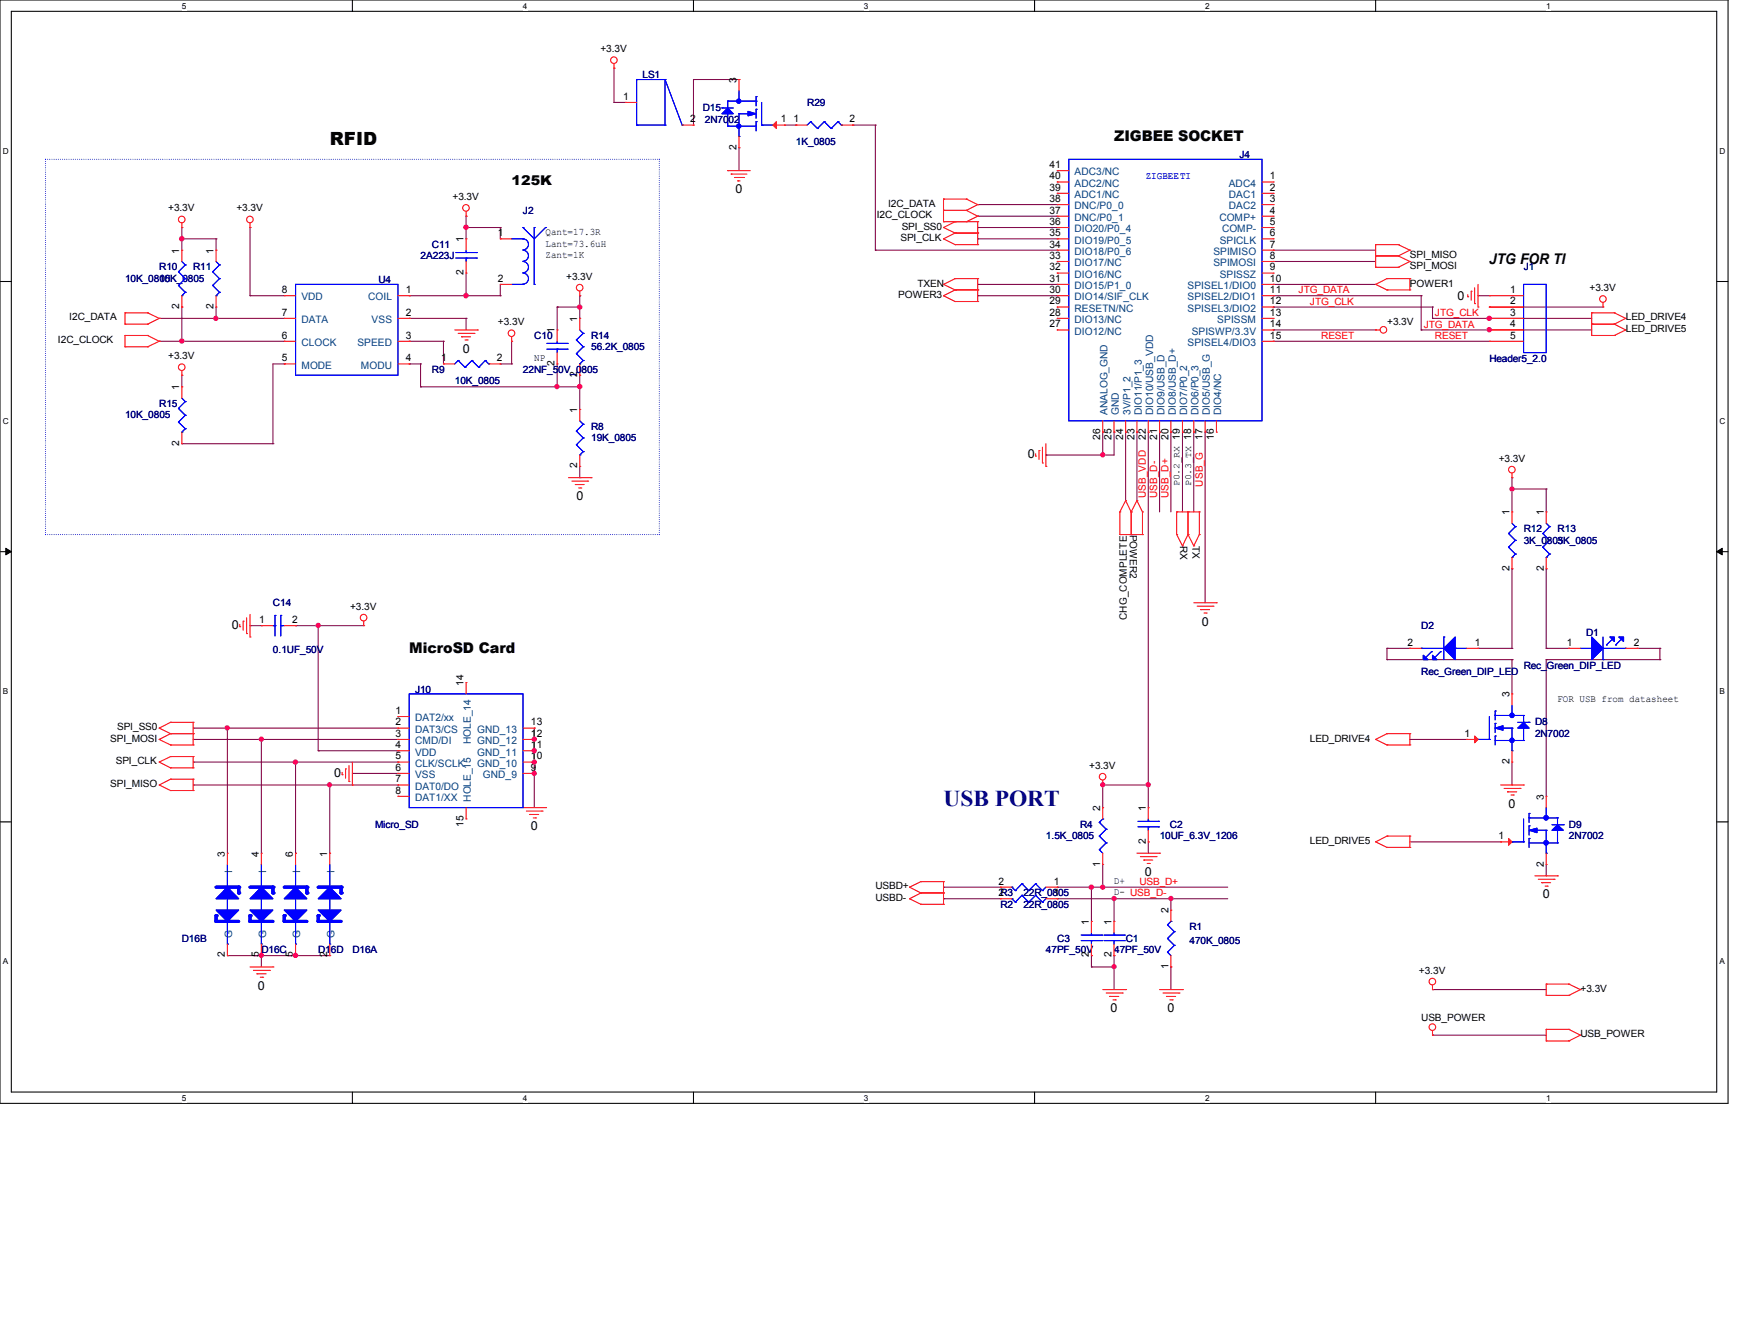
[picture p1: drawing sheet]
<svg xmlns="http://www.w3.org/2000/svg" width="279mm" height="216mm" viewBox="0 0 279 216" stroke-linecap="round" stroke-linejoin="round" font-family="sans-serif">
<defs><g id="words">
<text font-size="3.6" fill="#000080" x="151.8" y="129.5">USB PORT</text>
<text font-size="2.9" x="53" y="23.3">RFID</text>
<g font-size="2.4">
<text x="179.2" y="22.7">ZIGBEE SOCKET</text>
<text x="239.5" y="42.4">JTG FOR TI</text>
<text x="65.8" y="105">MicroSD Card</text>
</g>
<text font-size="2.2" x="82.3" y="29.8">125K</text>
<g font-size="2">
<text x="118.3" y="31.1">0</text>
<text x="234.4" y="48.3">0</text>
<text x="74.4" y="56.7">0</text>
<text x="165.3" y="73.7">0</text>
<text x="92.7" y="80.4">0</text>
<text x="37.3" y="101.1">0</text>
<text x="193.3" y="100.6">0</text>
<text x="53.8" y="124.9">0</text>
<text x="242.7" y="129.8">0</text>
<text x="85.4" y="133.5">0</text>
<text x="184.1" y="140.8">0</text>
<text x="248.2" y="144.4">0</text>
<text x="41.5" y="159.1">0</text>
<text x="178.6" y="162.7">0</text>
<text x="187.8" y="162.7">0</text>
</g>
<g font-size="1.7">
<text x="100.2" y="16">1</text>
<text x="111" y="19.7">2</text>
<text x="125.6" y="19.7">1</text>
<text x="127.6" y="19.7">1</text>
<text x="136.6" y="19.7">2</text>
<text x="168.8" y="27">41</text>
<text x="168.8" y="28.8">40</text>
<text x="204.3" y="28.8">1</text>
<text x="168.8" y="30.6">39</text>
<text x="168.8" y="32.5">38</text>
<text x="168.8" y="34.3">37</text>
<text x="204.3" y="30.6">2</text>
<text x="204.3" y="32.5">3</text>
<text x="204.3" y="34.3">4</text>
<text x="80.1" y="38">1</text>
<text x="168.8" y="36.2">36</text>
<text x="168.8" y="39.8">34</text>
<text x="168.8" y="38">35</text>
<text x="168.8" y="41.6">33</text>
<text x="204.3" y="36.2">5</text>
<text x="204.3" y="38">6</text>
<text x="204.3" y="39.8">7</text>
<text x="204.3" y="41.6">8</text>
<text x="45.3" y="47.1">8</text>
<text x="65.3" y="47.1">1</text>
<text x="80.1" y="45.3">2</text>
<text x="168.8" y="47.1">30</text>
<text x="168.8" y="45.3">31</text>
<text x="168.8" y="43.5">32</text>
<text x="204.3" y="45.3">10</text>
<text x="204.3" y="47.1">11</text>
<text x="204.3" y="43.5">9</text>
<text x="242.9" y="47.1">1</text>
<text x="45.3" y="50.8">7</text>
<text x="65.3" y="50.8">2</text>
<text x="168.8" y="48.9">29</text>
<text x="168.8" y="50.8">28</text>
<text x="168.8" y="52.6">27</text>
<text x="204.3" y="48.9">12</text>
<text x="204.3" y="50.8">13</text>
<text x="204.3" y="52.6">14</text>
<text x="242.9" y="48.9">2</text>
<text x="242.9" y="50.8">3</text>
<text x="242.9" y="52.6">4</text>
<text x="45.3" y="58.1">5</text>
<text x="45.3" y="54.4">6</text>
<text x="65.3" y="54.4">3</text>
<text x="65.3" y="58.1">4</text>
<text x="71" y="58.1">1</text>
<text x="79.9" y="58.1">2</text>
<text x="204.3" y="54.4">15</text>
<text x="242.9" y="54.4">5</text>
<text x="41.7" y="100.2">1</text>
<text x="47" y="100.2">2</text>
<text x="226.4" y="103.8">2</text>
<text x="237.2" y="103.8">1</text>
<text x="252" y="103.8">1</text>
<text x="262.8" y="103.8">2</text>
<text x="63.6" y="114.8">1</text>
<text x="63.6" y="116.6">2</text>
<text x="63.6" y="118.4">3</text>
<text x="85.4" y="118.4">12</text>
<text x="85.4" y="116.6">13</text>
<text x="235.6" y="118.4">1</text>
<text x="63.6" y="120.3">4</text>
<text x="63.6" y="122.1">5</text>
<text x="63.6" y="123.9">6</text>
<text x="63.6" y="125.8">7</text>
<text x="85.4" y="123.9">9</text>
<text x="85.4" y="122.1">10</text>
<text x="85.4" y="120.3">11</text>
<text x="63.6" y="127.6">8</text>
<text x="241" y="134.9">1</text>
<text x="160.6" y="142.2">2</text>
<text x="169.5" y="142.2">1</text>
<text x="160.6" y="144.1">2R3</text>
<text x="169.5" y="144.1">1</text>
</g>
<g font-size="1.7" fill="#004080">
<text x="172.9" y="28.2">ADC3/NC</text>
<text x="172.9" y="30">ADC2/NC</text>
<text x="172.9" y="31.8">ADC1/NC</text>
<text x="172.9" y="33.7">DNC/P0_0</text>
<text x="172.9" y="35.5">DNC/P0_1</text>
<text x="196.1" y="35.5">COMP+</text>
<text x="197.7" y="30">ADC4</text>
<text x="197.7" y="31.8">DAC1</text>
<text x="197.7" y="33.7">DAC2</text>
<text x="172.9" y="37.3">DIO20/P0_4</text>
<text x="172.9" y="41">DIO18/P0_6</text>
<text x="172.9" y="39.2">DIO19/P0_5</text>
<text x="195.2" y="41">SPIMISO</text>
<text x="196.2" y="39.2">SPICLK</text>
<text x="196.6" y="37.3">COMP-</text>
<text x="172.9" y="46.5">DIO15/P1_0</text>
<text x="172.9" y="44.7">DIO16/NC</text>
<text x="172.9" y="42.8">DIO17/NC</text>
<text x="191" y="46.5">SPISEL1/DIO0</text>
<text x="195.2" y="42.8">SPIMOSI</text>
<text x="196.2" y="44.7">SPISSZ</text>
<text x="48.5" y="51.9">DATA</text>
<text x="48.5" y="48.3">VDD</text>
<text x="59.2" y="48.3">COIL</text>
<text x="59.8" y="51.9">VSS</text>
<text x="172.9" y="50.1">RESETN/NC</text>
<text x="172.9" y="51.9">DIO13/NC</text>
<text x="172.9" y="48.3">DIO14/SIF_CLK</text>
<text x="172.9" y="53.8">DIO12/NC</text>
<text x="191" y="48.3">SPISEL2/DIO1</text>
<text x="191" y="50.1">SPISEL3/DIO2</text>
<text x="191.7" y="53.8">SPISWP/3.3V</text>
<text x="195.8" y="51.9">SPISSM</text>
<text x="48.5" y="59.3">MODE</text>
<text x="48.5" y="55.6">CLOCK</text>
<text x="57.5" y="55.6">SPEED</text>
<text x="58" y="59.3">MODU</text>
<text x="191" y="55.6">SPISEL4/DIO3</text>
<text x="66.8" y="116">DAT2/xx</text>
<text x="66.8" y="117.8">DAT3/CS</text>
<text x="66.8" y="119.6">CMD/DI</text>
<text x="76.8" y="119.6">GND_12</text>
<text x="76.8" y="117.8">GND_13</text>
<text x="66.8" y="121.5">VDD</text>
<text x="66.8" y="123.3">CLK/SCLK</text>
<text x="66.8" y="125.1">VSS</text>
<text x="76.8" y="123.3">GND_10</text>
<text x="76.8" y="121.5">GND_11</text>
<text x="77.7" y="125.1">GND_9</text>
<text x="66.8" y="127">DAT0/DO</text>
<text x="66.8" y="128.8">DAT1/XX</text>
</g>
<g font-size="1.6">
<text x="96.6" y="8.4">+3.3V</text>
<text x="118.5" y="13.3" transform="rotate(-90 118.5 13.3)">3</text>
<text x="118.5" y="24.1" transform="rotate(-90 118.5 24.1)">2</text>
<text x="27.1" y="34">+3.3V</text>
<text x="38" y="34">+3.3V</text>
<text x="72.8" y="32.2">+3.3V</text>
<text x="141" y="35.1">I2C_CLOCK</text>
<text x="142.8" y="33.2">I2C_DATA</text>
<text x="28.8" y="40.8" transform="rotate(-90 28.8 40.8)">1</text>
<text x="34.3" y="40.8" transform="rotate(-90 34.3 40.8)">1</text>
<text x="74.6" y="38.9" transform="rotate(-90 74.6 38.9)">1</text>
<text x="87.8" y="41.5">Zant=1K</text>
<text x="87.8" y="37.8">Qant=17.3R</text>
<text x="87.8" y="39.7">Lant=73.6uH</text>
<text x="144.8" y="38.7">SPI_CLK</text>
<text x="145" y="36.9">SPI_SS0</text>
<text x="226.8" y="41.5">SPI_MISO</text>
<text x="74.6" y="44.2" transform="rotate(-90 74.6 44.2)">2</text>
<text x="91.1" y="45">+3.3V</text>
<text x="144.5" y="47.9">POWER3</text>
<text x="147.6" y="46.1">TXEN</text>
<text x="226.8" y="43.3">SPI_MOSI</text>
<text x="226.8" y="46.1">POWER1</text>
<text x="255.7" y="46.8">+3.3V</text>
<text x="11.1" y="51.5">I2C_DATA</text>
<text x="28.8" y="49.7" transform="rotate(-90 28.8 49.7)">2</text>
<text x="34.3" y="49.7" transform="rotate(-90 34.3 49.7)">2</text>
<text x="80.1" y="52.3">+3.3V</text>
<text x="89.2" y="53.6" transform="rotate(-90 89.2 53.6)">1</text>
<text x="92.8" y="51.8" transform="rotate(-90 92.8 51.8)">1</text>
<text x="223.1" y="52.3">+3.3V</text>
<text x="261.5" y="51.5">LED_DRIVE4</text>
<text x="261.5" y="53.4">LED_DRIVE5</text>
<text x="9.3" y="55.2">I2C_CLOCK</text>
<text x="27.1" y="57.7">+3.3V</text>
<text x="85.9" y="58">NP</text>
<text x="89.2" y="58.8" transform="rotate(-90 89.2 58.8)">2</text>
<text x="28.8" y="62.7" transform="rotate(-90 28.8 62.7)">1</text>
<text x="92.8" y="60.7" transform="rotate(-90 92.8 60.7)">2</text>
<text x="28.8" y="71.6" transform="rotate(-90 28.8 71.6)">2</text>
<text x="92.8" y="66.4" transform="rotate(-90 92.8 66.4)">1</text>
<text x="177" y="70.7" transform="rotate(-90 177 70.7)">26</text>
<text x="178.8" y="70.7" transform="rotate(-90 178.8 70.7)">25</text>
<text x="180.7" y="70.7" transform="rotate(-90 180.7 70.7)">24</text>
<text x="182.5" y="70.7" transform="rotate(-90 182.5 70.7)">23</text>
<text x="184.3" y="70.7" transform="rotate(-90 184.3 70.7)">22</text>
<text x="186.1" y="70.7" transform="rotate(-90 186.1 70.7)">21</text>
<text x="187.9" y="70.7" transform="rotate(-90 187.9 70.7)">20</text>
<text x="193.4" y="70.7" transform="rotate(-90 193.4 70.7)">17</text>
<text x="195.3" y="70.7" transform="rotate(-90 195.3 70.7)">16</text>
<text x="92.8" y="75.3" transform="rotate(-90 92.8 75.3)">2</text>
<text x="241.1" y="74.2">+3.3V</text>
<text x="242.8" y="82.8" transform="rotate(-90 242.8 82.8)">1</text>
<text x="248.3" y="82.8" transform="rotate(-90 248.3 82.8)">1</text>
<text x="181.8" y="85.9" transform="rotate(90 181.8 85.9)">POWER2</text>
<text x="189.8" y="87.8" transform="rotate(90 189.8 87.8)">RX</text>
<text x="191.8" y="87.8" transform="rotate(90 191.8 87.8)">TX</text>
<text x="242.8" y="91.8" transform="rotate(-90 242.8 91.8)">2</text>
<text x="248.3" y="91.8" transform="rotate(-90 248.3 91.8)">2</text>
<text x="56.3" y="98">+3.3V</text>
<text x="181.2" y="99.7" transform="rotate(-90 181.2 99.7)">CHG_COMPLETE</text>
<text x="74.6" y="110.3" transform="rotate(-90 74.6 110.3)">14</text>
<text x="242.8" y="112.1" transform="rotate(-90 242.8 112.1)">3</text>
<text x="250.5" y="112.8">FOR USB from datasheet</text>
<text x="17.7" y="119.2">SPI_MOSI</text>
<text x="18.8" y="117.4">SPI_SS0</text>
<text x="210.7" y="119.2">LED_DRIVE4</text>
<text x="18.6" y="122.9">SPI_CLK</text>
<text x="175.2" y="123.6">+3.3V</text>
<text x="242.8" y="122.9" transform="rotate(-90 242.8 122.9)">2</text>
<text x="17.7" y="126.5">SPI_MISO</text>
<text x="177" y="130.4" transform="rotate(-90 177 130.4)">2</text>
<text x="184.3" y="130.4" transform="rotate(-90 184.3 130.4)">1</text>
<text x="248.3" y="128.6" transform="rotate(-90 248.3 128.6)">3</text>
<text x="36.2" y="137.7" transform="rotate(-90 36.2 137.7)">3</text>
<text x="41.6" y="137.7" transform="rotate(-90 41.6 137.7)">4</text>
<text x="47.1" y="137.7" transform="rotate(-90 47.1 137.7)">6</text>
<text x="52.6" y="137.7" transform="rotate(-90 52.6 137.7)">1</text>
<text x="74.6" y="132.9" transform="rotate(-90 74.6 132.9)">15</text>
<text x="184.3" y="135.6" transform="rotate(-90 184.3 135.6)">2</text>
<text x="210.7" y="135.7">LED_DRIVE5</text>
<text x="140.8" y="143">USBD+</text>
<text x="177" y="139.3" transform="rotate(-90 177 139.3)">1</text>
<text x="179.2" y="142.1">D+</text>
<text x="179.2" y="143.9">D- USB_D-</text>
<text x="248.3" y="139.3" transform="rotate(-90 248.3 139.3)">2</text>
<text x="140.8" y="144.8">USBD-</text>
<text x="175.1" y="148.7" transform="rotate(-90 175.1 148.7)">1</text>
<text x="178.8" y="148.7" transform="rotate(-90 178.8 148.7)">1</text>
<text x="187.9" y="146.9" transform="rotate(-90 187.9 146.9)">2</text>
<text x="36.2" y="153.9" transform="rotate(-90 36.2 153.9)">2</text>
<text x="41.6" y="153.9" transform="rotate(-90 41.6 153.9)">5</text>
<text x="47.1" y="153.9" transform="rotate(-90 47.1 153.9)">5</text>
<text x="52.6" y="153.9" transform="rotate(-90 52.6 153.9)">2</text>
<text x="175.1" y="153.9" transform="rotate(-90 175.1 153.9)">2</text>
<text x="178.8" y="153.9" transform="rotate(-90 178.8 153.9)">2</text>
<text x="187.9" y="155.8" transform="rotate(-90 187.9 155.8)">1</text>
<text x="228.2" y="156.5">+3.3V</text>
<text x="254.2" y="159.4">+3.3V</text>
<text x="228.6" y="164.2">USB_POWER</text>
<text x="254.2" y="166.8">USB_POWER</text>
</g>
<g font-size="1.6" fill="#000080">
<text x="103.3" y="12.6">LS1</text>
<text x="113" y="17.9">D15</text>
<text x="129.8" y="17">R29</text>
<text x="113.4" y="19.7">2N7002</text>
<text x="128" y="23.4">1K_0805</text>
<text x="199.4" y="25.4">J4</text>
<text x="84.1" y="34.3">J2</text>
<text x="67.7" y="41.7">2A223J</text>
<text x="69.5" y="39.8">C11</text>
<text x="20.1" y="45.3">10K_0805</text>
<text x="25.6" y="45.3">10K_0805</text>
<text x="25.6" y="43.5">R10</text>
<text x="31.1" y="43.5">R11</text>
<text x="60.9" y="45.5">U4</text>
<text x="245.1" y="43.5">J1</text>
<text x="69.5" y="59.9">R9</text>
<text x="84.1" y="59.9">22NF_50V_0805</text>
<text x="85.9" y="54.5">C10</text>
<text x="95.1" y="54.5">R14</text>
<text x="95.1" y="56.3">56.2K_0805</text>
<text x="239.6" y="58.1">Header5_2.0</text>
<text x="25.6" y="65.4">R15</text>
<text x="73.2" y="61.8">10K_0805</text>
<text x="20.1" y="67.3">10K_0805</text>
<text x="95.1" y="69.1">R8</text>
<text x="95.1" y="70.9">19K_0805</text>
<text x="245.1" y="85.6">R12</text>
<text x="245.1" y="87.4">3K_0805</text>
<text x="250.6" y="85.6">R13</text>
<text x="250.6" y="87.4">3K_0805</text>
<text x="43.9" y="97.5">C14</text>
<text x="228.6" y="101.1">D2</text>
<text x="43.9" y="104.9">0.1UF_50V</text>
<text x="245.1" y="107.5">Rec_Green_DIP_LED</text>
<text x="255.1" y="102.2">D1</text>
<text x="66.8" y="111.3">J10</text>
<text x="228.6" y="108.6">Rec_Green_DIP_LED</text>
<text x="246.9" y="116.6">D8</text>
<text x="246.9" y="118.5">2N7002</text>
<text x="60.3" y="133.1">Micro_SD</text>
<text x="168.2" y="134.9">1.5K_0805</text>
<text x="173.8" y="133.1">R4</text>
<text x="186.5" y="134.9">10UF_6.3V_1206</text>
<text x="188.2" y="133.1">C2</text>
<text x="252.4" y="133.1">D9</text>
<text x="252.4" y="134.9">2N7002</text>
<text x="160.9" y="145.9">R2</text>
<text x="164.6" y="144.1">22R_0805</text>
<text x="164.6" y="145.9">22R_0805</text>
<text x="191.3" y="149.6">R1</text>
<text x="29.3" y="151.4">D16B</text>
<text x="42" y="153.2">D16C</text>
<text x="51.2" y="153.2">D16D</text>
<text x="56.7" y="153.2">D16A</text>
<text x="168.2" y="153.2">47PF_50V</text>
<text x="170.1" y="151.4">C3</text>
<text x="179.2" y="153.2">47PF_50V</text>
<text x="181.1" y="151.4">C1</text>
<text x="191.3" y="151.8">470K_0805</text>
</g>
<text font-size="1.6" fill="#00f" x="184.3" y="28.7">ZIGBEETI</text>
<g font-size="1.6" fill="#f00">
<text x="208.9" y="47.2">JTG_DATA</text>
<text x="210.7" y="49">JTG_CLK</text>
<text x="229" y="52.7">JTG_DATA</text>
<text x="230.8" y="50.8">JTG_CLK</text>
<text x="212.5" y="54.5">RESET</text>
<text x="230.8" y="54.5">RESET</text>
<text x="184.3" y="80.1" transform="rotate(-90 184.3 80.1)">USB_VDD</text>
<text x="186.2" y="80.1" transform="rotate(-90 186.2 80.1)">USB_D-</text>
<text x="188" y="80.1" transform="rotate(-90 188 80.1)">USB_D+</text>
<text x="193.5" y="78.2" transform="rotate(-90 193.5 78.2)">USB_G</text>
<text x="183.3" y="142.2">USB_D+</text>
</g>
<g font-size="1.6" fill="#004080">
<text x="178.2" y="66.7" transform="rotate(-90 178.2 66.7)">ANALOG_GND</text>
<text x="180" y="66.7" transform="rotate(-90 180 66.7)">GND</text>
<text x="181.8" y="66.7" transform="rotate(-90 181.8 66.7)">3V/P1_2</text>
<text x="183.7" y="66.7" transform="rotate(-90 183.7 66.7)">DIO11/P1_3</text>
<text x="185.5" y="66.7" transform="rotate(-90 185.5 66.7)">DIO10/USB_VDD</text>
<text x="187.3" y="66.7" transform="rotate(-90 187.3 66.7)">DIO9/USB_D</text>
<text x="189.1" y="66.7" transform="rotate(-90 189.1 66.7)">DIO8/USB_D+</text>
<text x="191" y="66.7" transform="rotate(-90 191 66.7)">DIO7/P0_2</text>
<text x="192.8" y="66.7" transform="rotate(-90 192.8 66.7)">DIO6/P0_3</text>
<text x="194.6" y="66.7" transform="rotate(-90 194.6 66.7)">DIO5/USB_G</text>
<text x="196.4" y="66.7" transform="rotate(-90 196.4 66.7)">DIO4/NC</text>
<text x="75.7" y="119.6" transform="rotate(-90 75.7 119.6)">HOLE_14</text>
<text x="75.7" y="128.9" transform="rotate(-90 75.7 128.9)">HOLE_15</text>
<text x="37.3" y="140.4" transform="rotate(-90 37.3 140.4)">I</text>
<text x="42.8" y="140.4" transform="rotate(-90 42.8 140.4)">I</text>
<text x="48.3" y="140.4" transform="rotate(-90 48.3 140.4)">I</text>
<text x="53.8" y="140.4" transform="rotate(-90 53.8 140.4)">I</text>
<text x="37.3" y="150.8" transform="rotate(-90 37.3 150.8)">G</text>
<text x="42.8" y="150.8" transform="rotate(-90 42.8 150.8)">G</text>
<text x="48.3" y="150.8" transform="rotate(-90 48.3 150.8)">G</text>
<text x="53.8" y="150.8" transform="rotate(-90 53.8 150.8)">G</text>
</g>
<g font-size="1.5">
<text x="189.7" y="78.1" transform="rotate(-90 189.7 78.1)">P0.2_RX 19</text>
<text x="191.6" y="78.1" transform="rotate(-90 191.6 78.1)">P0.3_TX 18</text>
</g>
<g font-size="1.3">
<text x="29.3" y="1.4">5</text>
<text x="84.1" y="1.4">4</text>
<text x="139" y="1.4">3</text>
<text x="193.8" y="1.4">2</text>
<text x="248.7" y="1.4">1</text>
<text x=".5" y="24.7">D</text>
<text x="276.6" y="24.7">D</text>
<text x=".5" y="68.2">C</text>
<text x="276.6" y="68.2">C</text>
<text x=".5" y="111.6">B</text>
<text x="276.6" y="111.6">B</text>
<text x=".5" y="155">A</text>
<text x="276.6" y="155">A</text>
<text x="29.3" y="177">5</text>
<text x="84.1" y="177">4</text>
<text x="139" y="177">3</text>
<text x="193.8" y="177">2</text>
<text x="248.7" y="177">1</text>
</g>
</g></defs>
<path d="M0 0h278v177.4h-278zM1.8 1.8h274.3v173.8h-274.3z" fill="none" stroke="#000" stroke-width=".17"/>
<g fill="#fff">
<path d="M29.3 .2h.7v1.5h-.7z"/>
<path d="M29.3 175.8h.7v1.4h-.7z"/>
</g>
<path d="M56.7 0v1.8M56.7 175.6v1.8" fill="none" stroke="#000" stroke-width=".17"/>
<g fill="#fff">
<path d="M84.1 .2h.7v1.5h-.7z"/>
<path d="M84.1 175.8h.7v1.4h-.7z"/>
</g>
<path d="M111.5 0v1.8M111.5 175.6v1.8" fill="none" stroke="#000" stroke-width=".17"/>
<g fill="#fff">
<path d="M139 .2h.7v1.5h-.7z"/>
<path d="M139 175.8h.7v1.4h-.7z"/>
</g>
<path d="M166.4 0v1.8M166.4 175.6v1.8" fill="none" stroke="#000" stroke-width=".17"/>
<g fill="#fff">
<path d="M193.8 .2h.8v1.5h-.8z"/>
<path d="M193.8 175.8h.8v1.4h-.8z"/>
</g>
<path d="M221.3 0v1.8M221.3 175.6v1.8" fill="none" stroke="#000" stroke-width=".17"/>
<g fill="#fff">
<path d="M248.7 .2h.7v1.5h-.7z"/>
<path d="M248.7 175.8h.7v1.4h-.7z"/>
<path d="M.5 23.5h.9v1.5h-.9z"/>
<path d="M276.6 23.5h.9v1.5h-.9z"/>
<path d="M.5 67h.9v1.5h-.9z"/>
<path d="M276.6 67h.9v1.5h-.9z"/>
</g>
<path d="M0 45.3h1.8M276.1 45.3h1.9" fill="none" stroke="#000" stroke-width=".17"/>
<g fill="#fff">
<path d="M.5 110.4h.8v1.5h-.8z"/>
<path d="M276.6 110.4h.9v1.5h-.9z"/>
</g>
<path d="M0 88.7h1.8M276.1 88.7h1.9" fill="none" stroke="#000" stroke-width=".17"/>
<path d="M.9 88.1l.9 .6-.9 .5zM276.1 88.7l.9-.6v1.1z" fill="#000" stroke="#000" stroke-width=".16"/>
<g fill="#fff">
<path d="M.5 153.8h.8v1.5h-.8z"/>
<path d="M276.6 153.8h.9v1.5h-.9z"/>
</g>
<path d="M0 132.1h1.8M276.1 132.1h1.9" fill="none" stroke="#000" stroke-width=".17"/>
<path d="M7.3 25.6v60.3M7.3 25.6h98.7M106 25.6h.1M7.3 85.9h.1M7.3 85.9h98.7M106 85.9v-60.3M106 85.9h.1" fill="none" stroke="#00f" stroke-width=".17" stroke-dasharray="0 .3"/>
<g fill="none" stroke="#800040" stroke-width=".17">
<path d="M98.8 11h.1M98.8 16.5h.1M98.8 11v5.5M98.8 16.5h1.8M111.5 12.8h.1M111.5 12.8v7.3M111.5 12.8h7.4M118.9 12.8h.1M29.3 38.4h.1M29.3 36.6h.1M29.3 38.4h5.5M29.3 36.6v3.6"/>
<path d="M34.8 38.4h.1M34.8 38.4v1.8M40.2 36.6h.1M40.2 36.6v10.9M75 36.6h.1M75 34.8h.1M75 34.8v3.6M75 36.6h5.5M80.5 36.6h.1M80.5 36.6v1.8M118.9 23.7h.1M118.9 23.7v3.7"/>
<path d="M126.2 20.1h1.8M128 20.1h.1M137.2 20.1h.1M137.2 20.1h3.6M140.8 20.1h.1M140.8 20.1v20.1M157.3 34.8h.1M157.3 36.6h.1M157.3 38.4h.1M157.3 32.9h.1M157.3 38.4h12.8M157.3 34.8h12.8"/>
<path d="M157.3 36.6h12.8M157.3 32.9h12.8M25.6 54.9h.1M25.6 51.2h.1M25.6 54.9h20.1M25.6 51.2h20.1M29.3 54.9h.1M29.3 49.4h.1M29.3 49.4v5.5M34.8 51.2h.1M34.8 49.4v1.8M40.2 47.5h.1"/>
<path d="M40.2 47.5h5.5M45.7 58.5h.1M45.7 58.5h-1.8v12.8M65.8 51.2h.1M65.8 54.9h.1M65.8 58.5h.1M65.8 47.5h.1M65.8 47.5h14.7M65.8 54.9h5.5M65.8 51.2h9.2M65.8 58.5h1.8M67.6 58.5h.1"/>
<path d="M67.6 58.5v3.7M71.3 54.9h.1M71.3 54.9v3.6M75 47.5h.1M75 51.2h.1M75 43.9v3.6M75 51.2v1.8M80.5 47.5h.1M80.5 58.5h1.8M80.5 45.7v1.8M82.3 54.9h.1M82.3 58.5h.1"/>
<path d="M82.3 54.9v3.6M89.6 49.4h.1M89.6 49.4h3.7M89.6 49.4v3.6M89.6 58.5v3.7M93.3 47.5h.1M93.3 49.4h.1M93.3 47.5v3.7M140.8 40.2h.1M140.8 40.2h29.3M157.3 45.7h.1M157.3 47.5h.1"/>
<path d="M157.3 47.5h12.8M157.3 45.7h12.8M204.8 47.5h.1M204.8 49.4h.1M204.8 53h.1M204.8 40.2h.1M204.8 54.9h.1M204.8 42h.1M204.8 45.7h.1M204.8 53h16.5M204.8 49.4h25.6M204.8 47.5h23.8"/>
<path d="M204.8 54.9h34.8M204.8 45.7h16.5M204.8 40.2h16.5M204.8 42h16.5M228.6 53h.1M228.6 47.5h.1M228.6 53h27.4M228.6 47.5v5.5M230.4 49.4h.1M230.4 51.2h.1M230.4 51.2h25.6M230.4 49.4v1.8"/>
<path d="M237.7 47.5h.1M237.7 47.5h1.9M239.6 49.4h.1M239.6 51.2h.1M239.6 53h.1M239.6 49.4h18.3M29.3 71.3h.1M29.3 60.3h.1M29.3 71.3h14.6M29.3 60.3v1.9M43.9 71.3h.1M67.6 62.2h.1"/>
<path d="M67.6 62.2h25.7M89.6 62.2h.1M93.3 62.2h.1M93.3 76.8h.1M93.3 60.3v5.5M93.3 75v1.8M168.2 73.2h.1M177.4 73.2h.1M177.4 69.5h.1M177.4 69.5v3.7M179.2 69.5h.1M179.2 69.5v3.7h-11"/>
<path d="M181.1 69.5h.1M181.1 69.5v11M182.9 69.5h.1M182.9 69.5v11M184.7 69.5h.1M184.7 69.5v60.3M186.5 69.5h.1M186.5 69.5v12.8M188.3 69.5h.1M188.3 69.5v12.8M190.2 69.5h.1M190.2 69.5v12.8"/>
<path d="M192 69.5h.1M192 69.5v12.8M193.8 69.5h.1M193.8 69.5v27.4M243.2 78.6h.1M243.2 76.8h.1M243.2 76.8v5.5M243.2 78.6h5.5M248.7 78.6h.1M248.7 78.6v3.7M243.2 91.4h.1M243.2 91.4v12.8"/>
<path d="M248.7 91.4h.1M248.7 91.4v12.8M31.1 117.1h.1M31.1 118.9h.1M31.1 117.1h32.9M31.1 118.9h32.9M36.6 117.1h.1M36.6 117.1v20.1M40.2 100.6h.1M40.2 100.6h1.8M42 118.9h.1M42 118.9v18.3"/>
<path d="M47.5 100.6h.1M47.5 100.6h11M51.2 100.6h.1M51.2 100.6v20.1M85.9 117.1h.1M85.9 118.9h.1M85.9 117.1v12.7M223.1 104.2h.1M223.1 106h.1M223.1 104.2h3.7M223.1 104.2v1.8M223.1 106h20.1"/>
<path d="M226.8 118.9h.1M226.8 118.9h9.1M237.7 104.2h5.5M243.2 106h.1M243.2 104.2h.1M243.2 106v5.5M248.7 106h.1M248.7 104.2h.1M248.7 106v22M248.7 104.2h3.6M248.7 106h18.3M263.4 104.2h3.6"/>
<path d="M267 104.2h.1M267 106h.1M267 104.2v1.8M31.1 126.2h.1M31.1 122.5h.1M31.1 126.2h32.9M31.1 122.5h32.9M47.5 122.5h.1M47.5 137.2h.1M47.5 122.5v14.7M51.2 120.7h.1M51.2 120.7h12.8"/>
<path d="M53 126.2h.1M53 126.2v11M56.7 124.3h.1M56.7 124.3h7.3M85.9 124.3h.1M85.9 120.7h.1M85.9 122.5h.1M177.4 126.2h.1M177.4 126.2v3.6M177.4 139v3.6M177.4 126.2h7.3M184.7 135.3h.1"/>
<path d="M184.7 126.2h.1M184.7 135.3v1.9M226.8 135.3h14.6M241.4 135.3h.1M243.2 126.2h.1M243.2 122.5v3.7M248.7 139v1.8M36.6 153.6h.1M36.6 153.6h16.4M42 153.6h.1M42 153.6v1.8M47.5 153.6h.1"/>
<path d="M151.8 144.5h.1M151.8 142.6h.1M151.8 144.5h9.1M151.8 142.6h9.1M170.1 142.6h.1M170.1 144.5h.1M170.1 144.5h27.4M170.1 142.6h27.4M175.6 155.4h.1M175.6 153.6h.1M175.6 142.6h.1M175.6 155.4h3.6"/>
<path d="M175.6 142.6v5.5M175.6 153.6v1.8M177.4 142.6h.1M179.2 155.4h.1M179.2 144.5h.1M179.2 153.6h.1M179.2 144.5v3.6M179.2 153.6v5.5M188.3 144.5h.1M188.3 155.4h.1M188.3 144.5v1.8M188.3 155.4v3.7"/>
<path d="M230.4 159.1h.1M230.4 159.1h18.3M248.7 140.8h.1M230.4 166.4h.1M230.4 166.4h18.3"/>
</g>
<g fill="#f0f" stroke="#f0f" stroke-width=".17">
<circle cx="179.2" cy="155.4" r=".34"/>
<circle cx="179.2" cy="144.4" r=".34"/>
<circle cx="75" cy="47.5" r=".36"/>
<circle cx="29.2" cy="54.8" r=".35"/>
<circle cx="188.3" cy="144.4" r=".34"/>
<circle cx="75" cy="36.5" r=".35"/>
<circle cx="29.2" cy="38.4" r=".36"/>
<circle cx="177.4" cy="73.1" r=".34"/>
<circle cx="34.7" cy="51.2" r=".34"/>
<circle cx="93.2" cy="49.4" r=".35"/>
<circle cx="93.2" cy="62.1" r=".35"/>
<circle cx="85.9" cy="124.3" r=".34"/>
<circle cx="85.9" cy="118.8" r=".34"/>
<circle cx="85.9" cy="120.7" r=".35"/>
<circle cx="36.5" cy="117" r=".34"/>
<circle cx="47.5" cy="122.5" r=".35"/>
<circle cx="53" cy="126.2" r=".34"/>
<circle cx="42" cy="118.8" r=".34"/>
<circle cx="51.2" cy="100.5" r=".34"/>
<circle cx="85.9" cy="122.5" r=".34"/>
<circle cx="42" cy="153.6" r=".34"/>
<circle cx="47.5" cy="153.6" r=".35"/>
<circle cx="184.7" cy="126.2" r=".35"/>
<circle cx="243.2" cy="78.6" r=".34"/>
<circle cx="89.6" cy="62.1" r=".34"/>
<circle cx="177.4" cy="126.2" r=".34"/>
<circle cx="177.4" cy="142.6" r=".34"/>
<circle cx="175.5" cy="142.6" r=".35"/>
<circle cx="239.6" cy="51.2" r=".35"/>
<circle cx="239.6" cy="53" r=".35"/>
</g>
<g fill="none" stroke="#f00" stroke-width=".17">
<path d="M98.8 11h.1M98.8 10.2v.8M100.6 16.5h.1M100.6 16.5h1.8M118.9 12.8h.1M118.9 12.8v1.8M29.3 36.6h.1M29.3 35.9v.7M40.2 36.6h.1M40.2 35.9v.7M75 34.8h.1M75 38.4h.1"/>
<path d="M75 34v.8M75 38.4v1.8M109.7 20.1h1.8M111.5 20.1h.1M117.1 27.4h.1M117.1 27.4h3.6M117.6 28h.1M117.6 28h2.5M118.2 28.5h1.4M118.7 29.1h.1M118.7 29.1h.3M118.9 23.7h.1"/>
<path d="M118.9 21.9v1.8M119.6 28.5h.1M124.3 20.1h1.9M126.2 20.1h.1M151.8 35.6h.1M151.8 33.8h.1M151.8 32h.1M151.8 36.6h.1M151.8 38.4h.1M151.8 35.6h5.5M151.8 32v3.6M151.8 33.8h3.6"/>
<path d="M151.8 32h3.6M151.8 36.6l1.8 .9M151.8 38.4l1.8 .9M153.6 37.5h.1M153.6 35.6h.1M153.6 39.3h.1M153.6 37.5h3.7M153.6 35.6l-1.8 1M153.6 39.3h3.7M153.6 37.5l-1.8 .9M155.4 35.6h.1M155.4 33.8h.1"/>
<path d="M155.4 32h.1M155.4 33.8l1.9 1M155.4 32l1.9 .9M157.3 34.8h.1M157.3 32.9h.1M157.3 37.5h.1M157.3 35.6h.1M157.3 39.3h.1M157.3 34.8l-1.9 .8M157.3 32.9l-1.9 .9M157.3 35.6v3.7M221.3 39.3h.1"/>
<path d="M221.3 39.3h3.6M221.3 39.3v3.7M224.9 39.3h.1M224.9 39.3l1.9 .9M20.1 55.8h.1M20.1 53.9h.1M20.1 52.1h.1M20.1 50.3h.1M20.1 55.8h3.6M20.1 50.3v1.8M20.1 53.9v1.9M20.1 53.9h3.6"/>
<path d="M20.1 52.1h3.6M20.1 50.3h3.6M23.7 55.8h.1M23.7 53.9h.1M23.7 52.1h.1M23.7 50.3h.1M23.7 53.9l1.9 1M23.7 50.3l1.9 .9M25.6 54.9h.1M25.6 51.2h.1M25.6 54.9l-1.9 .9M25.6 51.2l-1.9 .9"/>
<path d="M29.3 59.6v.7M73.2 53h3.6M73.7 53.6h2.5M74.3 54.1h.1M74.3 54.1h1.4M74.8 54.7h.3M75 43.9h.1M75 42v1.9M75.1 54.7h.1M76.2 53.6h.1M76.8 53h.1M82.3 54.9h.1"/>
<path d="M82.3 54.1v.8M93.3 47.5h.1M93.3 51.2h.1M93.3 46.8v.7M93.3 51.2v1.8M93.3 58.5v1.8M151.8 47.5h.1M151.8 45.7h.1M151.8 47.5l1.8 1M151.8 45.7l1.8 .9M153.6 46.6h.1M153.6 48.5h.1"/>
<path d="M153.6 44.8h.1M153.6 44.8h3.7M153.6 46.6h3.7M153.6 46.6l-1.8 .9M153.6 48.5h3.7M153.6 44.8l-1.8 .9M157.3 46.6h.1M157.3 48.5h.1M157.3 44.8h.1M157.3 44.8v3.7M221.3 41.1h.1M221.3 43h.1"/>
<path d="M221.3 45.7h.1M221.3 53h.1M221.3 41.1h3.6M221.3 43h3.6M221.3 45.7l1.8 .9M221.3 53h.7M223.1 44.8h.1M223.1 46.6h.1M223.1 44.8l-1.8 .9M223.1 44.8h3.7M223.1 46.6h3.7M224.9 41.1h.1"/>
<path d="M224.9 43h.1M224.9 41.1l1.9 .9M226.8 42h.1M226.8 40.2h.1M226.8 44.8h.1M226.8 46.6h.1M226.8 42l-1.9 1M226.8 40.2l-1.9 .9M226.8 44.8v1.8M236.1 47.7h.1M236.1 47.4v.3M236.6 46.8h.1"/>
<path d="M236.6 46.8v1.5M237.2 48.8h.1M237.2 46.3v2.5M237.7 49.4h.1M237.7 45.7v3.7M256 50.3h.1M256 52.1h.1M256 53.9h.1M256 53.9h3.7M256 52.1h3.7M256 50.3h3.7M256 50.3v3.6"/>
<path d="M257.9 49.4h.1M257.9 48.6v.8M259.7 50.3h.1M259.7 52.1h.1M259.7 53.9h.1M259.7 50.3l1.8 .9M259.7 52.1l1.8 .9M261.5 51.2h.1M261.5 53h.1M261.5 51.2l-1.8 .9M261.5 53l-1.8 .9M29.3 60.3h.1"/>
<path d="M91.4 76.8h3.7M92 77.3h2.5M92.5 77.9h.1M92.5 77.9h1.5M93.1 78.4h.3M93.3 60.3h.1M93.4 78.4h.1M94.5 77.3h.1M95.1 76.8h.1M166.6 73.3h.1M166.6 72.9v.4M167.1 72.4h.1"/>
<path d="M167.1 72.4v1.5M167.7 74.4h.1M167.7 71.9v2.5M168.2 75h.1M168.2 71.3v3.7M243.2 76.8h.1M243.2 76.1v.7M39.1 99.9h.1M39.1 99.9v1.4M39.7 99.3v2.6M40.2 98.8v3.6M58.5 99.9v.7"/>
<path d="M180.1 85.9h.1M180.1 82.3h.1M180.1 85.9h3.7M180.1 82.3v3.6M181.1 80.5h.1M181.1 80.5l.8 1.8M181.1 80.5l-1 1.8M181.9 85.9h.1M181.9 82.3h.1M181.9 82.3v3.6M182.9 80.5h.1M182.9 80.5l.9 1.8"/>
<path d="M182.9 80.5l-1 1.8M183.8 82.3h.1M183.8 85.9h.1M183.8 82.3v3.6M189.3 85.9h.1M189.3 82.3h.1M189.3 85.9l.9 1.9M189.3 82.3v3.6M189.3 82.3h3.6M190.2 87.8h.1M191.1 82.3h.1M191.1 85.9h.1"/>
<path d="M191.1 82.3v3.6M191.1 85.9l-.9 1.9M191.1 85.9l.9 1.9M192 87.8h.1M192 96.9h3.7M192.6 97.5h2.5M192.9 82.3h.1M192.9 85.9h.1M192.9 82.3v3.6M192.9 85.9l-.9 1.9M193.1 98h.1M193.1 98h1.5"/>
<path d="M193.7 98.6h.3M194 98.6h.1M195.1 97.5h.1M195.7 96.9h.1M248.7 82.3h.1M248.7 91.4h.1M248.7 82.3v1.8M248.7 89.6v1.8M25.6 118.9h.1M25.6 117.1h.1M25.6 118.9l1.8 .9M25.6 117.1l1.8 .8"/>
<path d="M27.4 119.8h.1M27.4 117.9h.1M27.4 116.1h.1M27.4 119.8h3.7M27.4 117.9h3.7M27.4 117.9l-1.8 1M27.4 116.1h3.7M27.4 116.1l-1.8 1M31.1 119.8h.1M31.1 117.9h.1M31.1 116.1h.1M31.1 116.1v3.7"/>
<path d="M38.6 100.8h.1M38.6 100.4v.4M39.7 101.9h.1M40.2 102.4h.1M58.5 100.6h.1M221.3 118.9h.1M221.3 118.9l1.8 .9M223.1 119.8h.1M223.1 117.9h.1M223.1 119.8h3.7M223.1 117.9h3.7M223.1 117.9l-1.8 1"/>
<path d="M226.8 119.8h.1M226.8 117.9h.1M226.8 104.2h.1M226.8 117.9v1.9M226.8 104.2h1.8M235.9 104.2h1.8M237.7 104.2h.1M252.3 104.2h.1M252.3 104.2h1.9M261.5 104.2h1.9M263.4 104.2h.1M25.6 126.2h.1"/>
<path d="M25.6 122.5h.1M25.6 126.2l1.8 .9M25.6 122.5l1.8 .9M27.4 127.1h.1M27.4 125.3h.1M27.4 123.4h.1M27.4 121.6h.1M27.4 127.1h3.7M27.4 125.3h3.7M27.4 125.3l-1.8 .9M27.4 123.4h3.7M27.4 121.6h3.7"/>
<path d="M27.4 121.6l-1.8 .9M31.1 127.1h.1M31.1 125.3h.1M31.1 123.4h.1M31.1 121.6h.1M31.1 121.6v1.8M31.1 125.3v1.8M55 124.5h.1M55 124.2v.3M55.6 123.6h.1M55.6 123.6v1.5M56.1 125.6h.1"/>
<path d="M56.1 123.1v2.5M56.7 126.2h.1M56.7 122.5v3.7M84.1 129.8h3.7M84.7 130.4h2.5M85.2 130.9h.1M85.2 130.9h1.5M85.8 131.5h.3M86.1 131.5h.1M87.2 130.4h.1M87.8 129.8h.1M177.4 126.2h.1"/>
<path d="M177.4 139h.1M177.4 129.8h.1M177.4 125.4v.8M177.4 129.8v1.9M177.4 137.2v1.8M182.9 137.2h3.6M183.4 137.7h2.6M184 138.3h.1M184 138.3h1.4M184.5 138.8h.4M184.7 129.8h.1M184.7 135.3h.1"/>
<path d="M184.7 129.8v1.9M184.7 133.5v1.8M184.9 138.8h.1M186 137.7h.1M186.5 137.2h.1M221.3 135.3h.1M221.3 135.3l1.8 .9M223.1 136.2h.1M223.1 134.4h.1M223.1 136.2h3.7M223.1 134.4h3.7M223.1 134.4l-1.8 .9"/>
<path d="M226.8 136.2h.1M226.8 134.4h.1M226.8 134.4v1.8M241.4 135.3h.1M241.4 126.2h3.7M241.4 135.3h1.8M241.9 126.7h2.6M242.5 127.3h.1M242.5 127.3h1.5M243 127.8h.4M243.4 127.8h.1M244.5 126.7h.1"/>
<path d="M245.1 126.2h.1M248.7 128h.1M248.7 139h.1M248.7 128v1.8M248.7 137.2v1.8M40.2 155.4h3.7M40.8 156h2.5M41.3 156.5h.1M41.3 156.5h1.5M41.9 157.1h.3M42.2 157.1h.1M43.3 156h.1"/>
<path d="M43.9 155.4h.1M146.3 142.6h.1M146.3 144.5h.1M146.3 142.6l1.8 1M146.3 144.5l1.8 .9M148.1 141.7h.1M148.1 143.6h.1M148.1 145.4h.1M148.1 141.7l-1.8 .9M148.1 141.7h3.7M148.1 143.6h3.7M148.1 143.6l-1.8 .9"/>
<path d="M148.1 145.4h3.7M151.8 141.7h.1M151.8 143.6h.1M151.8 145.4h.1M151.8 141.7v3.7M160.9 142.6h.1M160.9 144.5h.1M160.9 142.6h1.9M160.9 144.5h1.9M168.2 142.6h1.9M168.2 144.5h1.9M170.1 142.6h.1"/>
<path d="M170.1 144.5h.1M175.6 148.1h.1M175.6 153.6h.1M175.6 148.1v1.8M175.6 151.8v1.8M177.4 159.1h3.7M177.9 159.6h2.6M179.2 148.1h.1M179.2 153.6h.1M179.2 148.1v1.8M179.2 151.8v1.8M180.5 159.6h.1"/>
<path d="M181.1 159.1h.1M186.5 159.1h3.7M187.1 159.6h2.6M189.7 159.6h.1M190.2 159.1h.1M230.4 159.1h.1M230.4 158.4v.7M246.9 140.8h3.6M247.4 141.4h2.6M248 141.9h.1M248 141.9h1.4M248.5 142.5h.4"/>
<path d="M248.7 158.2h.1M248.7 158.2h3.6M248.7 158.2v1.8M248.9 142.5h.1M250 141.4h.1M250.5 140.8h.1M252.3 158.2h.1M252.3 158.2l1.9 .9M254.2 159.1h.1M254.2 159.1l-1.9 .9M178.5 160.2h.1M178.5 160.2h1.5"/>
<path d="M179 160.7h.4M179.4 160.7h.1M187.6 160.2h.1M187.6 160.2h1.5M188.2 160.7h.4M188.6 160.7h.1M230.4 166.4h.1M230.4 165.7v.7M248.7 160h.1M248.7 165.5h.1M248.7 167.3h.1M248.7 165.5v1.8"/>
<path d="M248.7 160h3.6M248.7 165.5h3.6M248.7 167.3h3.6M252.3 160h.1M252.3 165.5h.1M252.3 167.3h.1M252.3 165.5l1.9 .9M254.2 166.4h.1M254.2 166.4l-1.9 .9"/>
<circle cx="98.7" cy="9.7" r=".53"/>
<circle cx="29.2" cy="35.3" r=".53"/>
<circle cx="40.2" cy="35.3" r=".53"/>
<circle cx="75" cy="33.4" r=".53"/>
<circle cx="29.2" cy="59" r=".53"/>
<circle cx="82.3" cy="53.6" r=".53"/>
<circle cx="93.2" cy="46.2" r=".53"/>
<circle cx="222.5" cy="53" r=".53"/>
<circle cx="257.8" cy="48.1" r=".53"/>
<circle cx="243.2" cy="75.5" r=".53"/>
<circle cx="58.5" cy="99.3" r=".53"/>
<circle cx="177.4" cy="124.9" r=".53"/>
<circle cx="230.4" cy="157.8" r=".53"/>
<circle cx="230.4" cy="165.1" r=".53"/>
</g>
<g fill="none" stroke="#00f" stroke-width=".17">
<path d="M102.4 12.8h.1M102.4 12.8v7.3M102.4 12.8h4.6M107 12.8h.1M107 12.8v7.3M107 12.8l2.7 7.3M116.1 17.4h.1M116.1 17.4h1.8M117.1 18.3h.1M117.1 16.3h.1M117.1 16.3v1.1M117.1 18.3v2"/>
<path d="M117.1 16.3h4.5M118.9 16.3h.1M118.9 18.3h.1M118.9 14.6v1.7M118.9 18.3v3.6M118.9 18.3h1.8M121.6 19.6h.1M121.6 17.6h.1M121.6 15.5h.1M121.6 16.3h.1M121.6 15.5v1.5M121.6 17.6v1.4"/>
<path d="M121.6 19.6v1.4M122.5 16.5v3.6M102.4 20.1h.1M102.4 20.1h4.6M107 20.1h.1M109.7 20.1h.1M117.1 20.3h.1M117.1 20.3h4.5M118.9 21.9h.1M122.5 20.1h.1M122.5 20.1h1.8M124.3 20.1h.1"/>
<path d="M73.3 41.5h3.3M73.3 40.6h3.3M75 40.6h.1M75 41.5h.1M75 40.2v.4M75 41.5v.5M76.6 41.5h.1M76.6 40.6h.1M92.7 54.7h.1M92.7 56.9h.1M92.7 54.7l1.1 1.1M92.7 56.9l1.1 1.1"/>
<path d="M93.3 58.5h.1M93.3 53l.5 .6M93.8 53.6h.1M93.8 55.8h.1M93.8 58h.1M93.8 53.6l-1.1 1.1M93.8 55.8l-1.1 1.1M93.8 58l-.5 .5M248.2 85.8h.1M248.2 88h.1M248.2 85.8l1.1 1.1M248.2 88l1.1 1.1"/>
<path d="M248.7 89.6h.1M248.7 84.1l.6 .6M249.3 84.7h.1M249.3 86.9h.1M249.3 89.1h.1M249.3 84.7l-1.1 1.1M249.3 86.9l-1.1 1.1M249.3 89.1l-.6 .5M228.6 104.2h.1M228.6 104.2h3.6M230.3 104.8h.1M230.3 104.8l-1 .9"/>
<path d="M231.7 104.8h.1M231.7 104.8l-.9 .9M232.2 102.4h.1M232.2 102.4v3.6M234.1 104.2h.1M234.1 104.2h1.8M254.2 104.2h1.8M256 104.2h.1M257.9 106h.1M257.9 104.2h3.6M257.9 102.4v3.6M258.4 103.7h.1"/>
<path d="M259.3 102.8l-.9 .9M259.9 103.7h.1M260.8 102.8l-.9 .9M261.5 104.2h.1M176.8 136.6h.1M176.8 134.4h.1M176.8 132.2h.1M176.8 136.6l.6 .6M176.8 134.4l1.1 1.1M176.8 132.2l1.1 1.1M177.4 131.7h.1M177.4 131.7l-.6 .5"/>
<path d="M177.9 135.5h.1M177.9 133.3h.1M177.9 135.5l-1.1 1.1M177.9 133.3l-1.1 1.1M183 132.9h3.4M183 132h3.4M184.7 132h.1M184.7 132.9h.1M184.7 131.7v.3M184.7 132.9v.6M186.4 132.9h.1M186.4 132h.1"/>
<path d="M243.2 135.3h.1M243.2 135.3h1.9M245.1 135.3h.1M245.1 131.7v3.6M246 134.8h.1M246 132.8h.1M246 130.8h.1M246 131.5h.1M246 130.8v1.4M246 132.8v1.4M246 134.8v1.4M246 135.5h4.5"/>
<path d="M246 131.5h4.5M246.9 133.5h1.8M248.7 131.5h.1M248.7 133.5h.1M248.7 137.2h.1M248.7 129.8v1.7M248.7 133.5v3.7M249.6 132.6h1.9M250.5 135.5h.1M250.5 133.5h.1M250.5 131.5h.1M250.5 131.5v1.1"/>
<path d="M250.5 133.5v2M251.5 132.6h.1M162.8 142.6h.1M162.8 144.5h.1M162.8 142.6l.5 .6M162.8 144.5l.5 .5M163.3 143.2h.1M163.3 145h.1M164.4 142.1h.1M164.4 143.9h.1M164.4 142.1l1.1 1.1M164.4 142.1l-1.1 1.1"/>
<path d="M164.4 143.9l1.1 1.1M164.4 143.9l-1.1 1.1M165.5 143.2h.1M165.5 145h.1M166.6 142.1h.1M166.6 143.9h.1M166.6 142.1l1.1 1.1M166.6 142.1l-1.1 1.1M166.6 143.9l1.1 1.1M166.6 143.9l-1.1 1.1M167.7 143.2h.1M167.7 145h.1"/>
<path d="M168.2 142.6l-.5 .6M168.2 144.5l-.5 .5M173.9 151.2h3.3M173.9 150.3h3.3M175.6 150.3h.1M175.6 151.2h.1M175.6 149.9v.4M175.6 151.2v.6M177.2 151.2h.1M177.2 150.3h.1M177.6 151.2h3.2M177.6 150.3h3.2"/>
<path d="M179.2 150.3h.1M179.2 151.2h.1M179.2 149.9v.4M179.2 151.2v.6M180.8 151.2h.1M180.8 150.3h.1"/>
</g>
<g fill="#00f" stroke="#00f" stroke-width=".17">
<path d="M117.1 17.4l.8 .9h-1.8z"/>
<path d="M120.3 17.9l1.3 .4-1.3 .3z"/>
<path d="M232.2 104.2l1.9-1.8v3.6z"/>
<path d="M230.4 105.3l.7 .7h-.7z"/>
<path d="M228.9 105.3l.8 .7h-.8z"/>
<path d="M250.5 132.6l1 .9h-1.9z"/>
<path d="M246 133.5l1.2-.4v.8z"/>
<path d="M256 102.4l1.9 1.8-1.9 1.8z"/>
<path d="M259 102.4h.7v.7z"/>
<path d="M260.4 102.4h.8v.7z"/>
<path d="M34.8 146.3h3.6l-1.8 1.8z"/>
<circle cx="118.8" cy="16.3" r=".34"/>
<circle cx="118.8" cy="20.3" r=".34"/>
<circle cx="248.7" cy="131.5" r=".36"/>
<circle cx="248.7" cy="135.5" r=".36"/>
</g>
<g fill="#f00" stroke="#f00" stroke-width=".17">
<path d="M124.3 20.1l.6-.5v1.1z"/>
<path d="M242.7 134.8l.5 .5-.5 .6z"/>
</g>
<path d="M34.8 147.2v.9" fill="none" stroke="#00f" stroke-width=".51"/>
<circle cx="34.8" cy="147.2" r=".25" fill="#00f"/>
<path d="M34.8 148.1h3.6" fill="none" stroke="#00f" stroke-width=".51"/>
<circle cx="34.8" cy="148.1" r=".25" fill="#00f"/>
<path d="M36.6 142.6l1.8 1.9h-3.6z" fill="#00f" stroke="#00f" stroke-width=".17"/>
<path d="M38.4 142.6v1" fill="none" stroke="#00f" stroke-width=".51"/>
<circle cx="38.4" cy="143.6" r=".25" fill="#00f"/>
<path d="M34.8 142.6h3.6" fill="none" stroke="#00f" stroke-width=".51"/>
<circle cx="38.4" cy="142.6" r=".25" fill="#00f"/>
<path d="M36.6 139v12.8M36.6 142.6h.1M36.6 151.8h.1M36.6 148.1h.1" fill="none" stroke="#00f" stroke-width=".17"/>
<path d="M34.8 146.3h3.6l-1.8 1.8z" fill="#00f" stroke="#00f" stroke-width=".17"/>
<path d="M34.8 147.2v.9" fill="none" stroke="#00f" stroke-width=".51"/>
<circle cx="34.8" cy="147.2" r=".25" fill="#00f"/>
<path d="M34.8 148.1h3.6" fill="none" stroke="#00f" stroke-width=".51"/>
<circle cx="34.8" cy="148.1" r=".25" fill="#00f"/>
<path d="M36.6 142.6l1.8 1.9h-3.6z" fill="#00f" stroke="#00f" stroke-width=".17"/>
<path d="M38.4 142.6v1" fill="none" stroke="#00f" stroke-width=".51"/>
<circle cx="38.4" cy="143.6" r=".25" fill="#00f"/>
<path d="M34.8 142.6h3.6" fill="none" stroke="#00f" stroke-width=".51"/>
<circle cx="38.4" cy="142.6" r=".25" fill="#00f"/>
<g fill="none" stroke="#00f" stroke-width=".17">
<path d="M82.3 38.4h1.8M84.1 38.4a.89 .89 0 0 1 .9 .9 .89 .89 0 0 1-.9 .9M84.1 38.4h.1M84.1 36.6h.1M84.1 36.6l1.8 1.8 1.9-1.8M85.9 36.6h.1M85.9 36.6v9.1M87.8 36.6h.1M34.2 43.7h.1M34.2 45.9h.1M34.2 43.7l1.1 1.1M34.2 45.9l1.1 1.1"/>
<path d="M34.8 47.5h.1M34.8 42l.5 .6M35.3 42.6h.1M35.3 44.8h.1M35.3 47h.1M35.3 42.6l-1.1 1.1M35.3 44.8l-1.1 1.1M35.3 47l-.5 .5M82.3 45.7h1.8M84.1 40.2a.89 .89 0 0 1 .9 .9 .89 .89 0 0 1-.9 .9M84.1 42a.91 .91 0 0 1 .9 .9 .91 .91 0 0 1-.9 1M84.1 43.9a.89 .89 0 0 1 .9 .9 .89 .89 0 0 1-.9 .9"/>
<path d="M84.1 45.7h.1M85.9 45.7h.1M36.6 139v12.8M36.6 142.6h.1M36.6 151.8h.1M36.6 148.1h.1"/>
</g>
<path d="M80.5 38.4h.1M80.5 38.4h1.8M34.8 40.2h.1M34.8 49.4h.1M34.8 40.2v1.8M34.8 47.5v1.9M80.5 45.7h.1M80.5 45.7h1.8M36.6 137.2h.1M36.6 137.2v1.8M36.6 153.6h.1M36.6 151.8v1.8" fill="none" stroke="#f00" stroke-width=".17"/>
<path d="M40.2 146.3h3.7l-1.9 1.8z" fill="#00f" stroke="#00f" stroke-width=".17"/>
<path d="M40.2 147.2v.9" fill="none" stroke="#00f" stroke-width=".51"/>
<circle cx="40.2" cy="147.2" r=".25" fill="#00f"/>
<path d="M40.2 148.1h3.7" fill="none" stroke="#00f" stroke-width=".51"/>
<circle cx="40.2" cy="148.1" r=".25" fill="#00f"/>
<path d="M42 142.6l1.9 1.9h-3.7z" fill="#00f" stroke="#00f" stroke-width=".17"/>
<path d="M43.9 142.6v1" fill="none" stroke="#00f" stroke-width=".51"/>
<circle cx="43.9" cy="143.6" r=".25" fill="#00f"/>
<path d="M40.2 142.6h3.7" fill="none" stroke="#00f" stroke-width=".51"/>
<circle cx="43.9" cy="142.6" r=".25" fill="#00f"/>
<path d="M42 139v12.8M42 142.6h.1M42 151.8h.1M42 148.1h.1" fill="none" stroke="#00f" stroke-width=".17"/>
<path d="M40.2 146.3h3.7l-1.9 1.8z" fill="#00f" stroke="#00f" stroke-width=".17"/>
<path d="M40.2 147.2v.9" fill="none" stroke="#00f" stroke-width=".51"/>
<circle cx="40.2" cy="147.2" r=".25" fill="#00f"/>
<path d="M40.2 148.1h3.7" fill="none" stroke="#00f" stroke-width=".51"/>
<circle cx="40.2" cy="148.1" r=".25" fill="#00f"/>
<path d="M42 142.6l1.9 1.9h-3.7z" fill="#00f" stroke="#00f" stroke-width=".17"/>
<path d="M43.9 142.6v1" fill="none" stroke="#00f" stroke-width=".51"/>
<circle cx="43.9" cy="143.6" r=".25" fill="#00f"/>
<path d="M40.2 142.6h3.7" fill="none" stroke="#00f" stroke-width=".51"/>
<circle cx="43.9" cy="142.6" r=".25" fill="#00f"/>
<path d="M42 139v12.8M42 142.6h.1M42 151.8h.1M42 148.1h.1" fill="none" stroke="#00f" stroke-width=".17"/>
<path d="M42 137.2h.1M42 137.2v1.8M42 153.6h.1M42 151.8v1.8" fill="none" stroke="#f00" stroke-width=".17"/>
<path d="M45.7 146.3h3.7l-1.9 1.8z" fill="#00f" stroke="#00f" stroke-width=".17"/>
<path d="M45.7 147.2v.9" fill="none" stroke="#00f" stroke-width=".51"/>
<circle cx="45.7" cy="147.2" r=".25" fill="#00f"/>
<path d="M45.7 148.1h3.7" fill="none" stroke="#00f" stroke-width=".51"/>
<circle cx="45.7" cy="148.1" r=".25" fill="#00f"/>
<path d="M47.5 142.6l1.9 1.9h-3.7z" fill="#00f" stroke="#00f" stroke-width=".17"/>
<path d="M49.4 142.6v1" fill="none" stroke="#00f" stroke-width=".51"/>
<circle cx="49.4" cy="143.6" r=".25" fill="#00f"/>
<path d="M45.7 142.6h3.7" fill="none" stroke="#00f" stroke-width=".51"/>
<circle cx="49.4" cy="142.6" r=".25" fill="#00f"/>
<path d="M47.5 139v12.8M47.5 142.6h.1M47.5 151.8h.1M47.5 148.1h.1" fill="none" stroke="#00f" stroke-width=".17"/>
<path d="M45.7 146.3h3.7l-1.9 1.8z" fill="#00f" stroke="#00f" stroke-width=".17"/>
<path d="M45.7 147.2v.9" fill="none" stroke="#00f" stroke-width=".51"/>
<circle cx="45.7" cy="147.2" r=".25" fill="#00f"/>
<path d="M45.7 148.1h3.7" fill="none" stroke="#00f" stroke-width=".51"/>
<circle cx="45.7" cy="148.1" r=".25" fill="#00f"/>
<path d="M47.5 142.6l1.9 1.9h-3.7z" fill="#00f" stroke="#00f" stroke-width=".17"/>
<path d="M49.4 142.6v1" fill="none" stroke="#00f" stroke-width=".51"/>
<circle cx="49.4" cy="143.6" r=".25" fill="#00f"/>
<path d="M45.7 142.6h3.7" fill="none" stroke="#00f" stroke-width=".51"/>
<circle cx="49.4" cy="142.6" r=".25" fill="#00f"/>
<g fill="none" stroke="#00f" stroke-width=".17">
<path d="M130.4 19.6h.1M130.4 19.6l-.6 .5M130.4 19.6l1.1 1.1M132.6 19.6h.1M132.6 19.6l-1.1 1.1M132.6 19.6l1.1 1.1M134.8 19.6h.1M134.8 19.6l-1.1 1.1M134.8 19.6l.5 .5M131.5 20.7h.1M133.7 20.7h.1M135.3 20.1h.1"/>
<path d="M47.5 139v12.8M47.5 142.6h.1M47.5 151.8h.1M47.5 148.1h.1"/>
</g>
<path d="M128 20.1h.1M128 20.1h1.8M135.3 20.1h1.9M137.2 20.1h.1M47.5 137.2h.1M47.5 137.2v1.8M47.5 153.6h.1M47.5 151.8v1.8" fill="none" stroke="#f00" stroke-width=".17"/>
<path d="M51.2 146.3h3.7l-1.9 1.8z" fill="#00f" stroke="#00f" stroke-width=".17"/>
<path d="M51.2 147.2v.9" fill="none" stroke="#00f" stroke-width=".51"/>
<circle cx="51.2" cy="147.2" r=".25" fill="#00f"/>
<path d="M51.2 148.1h3.7" fill="none" stroke="#00f" stroke-width=".51"/>
<circle cx="51.2" cy="148.1" r=".25" fill="#00f"/>
<path d="M53 142.6l1.9 1.9h-3.7z" fill="#00f" stroke="#00f" stroke-width=".17"/>
<path d="M54.9 142.6v1" fill="none" stroke="#00f" stroke-width=".51"/>
<circle cx="54.9" cy="143.6" r=".25" fill="#00f"/>
<path d="M51.2 142.6h3.7" fill="none" stroke="#00f" stroke-width=".51"/>
<circle cx="54.9" cy="142.6" r=".25" fill="#00f"/>
<path d="M53 139v12.8M53 142.6h.1M53 151.8h.1M53 148.1h.1" fill="none" stroke="#00f" stroke-width=".17"/>
<path d="M51.2 146.3h3.7l-1.9 1.8z" fill="#00f" stroke="#00f" stroke-width=".17"/>
<path d="M51.2 147.2v.9" fill="none" stroke="#00f" stroke-width=".51"/>
<circle cx="51.2" cy="147.2" r=".25" fill="#00f"/>
<path d="M51.2 148.1h3.7" fill="none" stroke="#00f" stroke-width=".51"/>
<circle cx="51.2" cy="148.1" r=".25" fill="#00f"/>
<path d="M53 142.6l1.9 1.9h-3.7z" fill="#00f" stroke="#00f" stroke-width=".17"/>
<path d="M54.9 142.6v1" fill="none" stroke="#00f" stroke-width=".51"/>
<circle cx="54.9" cy="143.6" r=".25" fill="#00f"/>
<path d="M51.2 142.6h3.7" fill="none" stroke="#00f" stroke-width=".51"/>
<circle cx="54.9" cy="142.6" r=".25" fill="#00f"/>
<g fill="none" stroke="#00f" stroke-width=".17">
<path d="M171.9 25.6h31.1v42h-31.1zM28.7 43.7h.1M28.7 45.9h.1M28.7 43.7l1.1 1.1M28.7 45.9l1.1 1.1M29.3 47.5h.1M29.3 42l.5 .6M29.8 42.6h.1M29.8 44.8h.1M29.8 47h.1M29.8 42.6l-1.1 1.1M29.8 44.8l-1.1 1.1"/>
<path d="M29.8 47l-.5 .5M47.5 45.7h16.5v14.6h-16.5zM73.7 58h.1M73.7 58l-.5 .5M73.7 58l1.1 1.1M74.8 59.1h.1M75.9 58h.1M75.9 58l-1.1 1.1M75.9 58l1.1 1.1M77 59.1h.1M78.1 58h.1M78.1 58l-1.1 1.1"/>
<path d="M78.1 58l.5 .5M78.6 58.5h.1M88 56.1h3.2M88 55.2h3.2M89.6 55.2h.1M89.6 56.1h.1M89.6 54.9v.3M89.6 56.1v.6M91.2 56.1h.1M91.2 55.2h.1M245.1 45.7h3.6v11h-3.6zM28.7 65.7h.1"/>
<path d="M28.7 67.9h.1M28.7 65.7l1.1 1.1M28.7 67.9l1.1 1M29.3 69.5h.1M29.3 64l.5 .6M29.8 64.6h.1M29.8 66.8h.1M29.8 68.9h.1M29.8 64.6l-1.1 1.1M29.8 66.8l-1.1 1.1M29.8 68.9l-.5 .6M92.7 69.3h.1"/>
<path d="M92.7 71.5h.1M92.7 69.3l1.1 1.1M92.7 71.5l1.1 1.1M93.3 73.2h.1M93.3 67.6l.5 .6M93.8 68.2h.1M93.8 70.4h.1M93.8 72.6h.1M93.8 68.2l-1.1 1.1M93.8 70.4l-1.1 1.1M93.8 72.6l-.5 .6M44.2 98.9h.1"/>
<path d="M44.2 98.9v3.3M45.2 98.9h.1M45.2 98.9v3.3M242.7 85.8h.1M242.7 88h.1M242.7 85.8l1.1 1.1M242.7 88l1.1 1.1M243.2 89.6h.1M243.2 84.1l.6 .6M243.8 84.7h.1M243.8 86.9h.1M243.8 89.1h.1"/>
<path d="M243.8 84.7l-1.1 1.1M243.8 86.9l-1.1 1.1M243.8 89.1l-.6 .5M43.9 100.6h.3M44.2 100.6h.1M45.2 100.6h.1M45.2 100.6h.5M65.8 111.5h18.3v18.3h-18.3zM237.7 118.9h.1M237.7 118.9h1.9M239.6 118.9h.1M239.6 115.2v3.7"/>
<path d="M240.5 118.3h.1M240.5 116.3h.1M240.5 114.3h.1M240.5 115h.1M240.5 114.3v1.4M240.5 116.3v1.5M240.5 118.3v1.5M240.5 119h4.6M240.5 115h4.6M241.4 117.1h1.8M243.2 115h.1M243.2 117.1h.1"/>
<path d="M243.2 113.4v1.6M243.2 117.1v3.6M244.1 116.1h1.9M245.1 119h.1M245.1 117.1h.1M245.1 115h.1M245.1 115v1.1M245.1 117.1v1.9M246 116.1h.1M53 139v12.8M243.2 120.7h.1M53 142.6h.1"/>
<path d="M53 151.8h.1M53 148.1h.1M187.8 153.1h.1M187.8 150.9h.1M187.8 148.7h.1M187.8 153.1l.5 .5M187.8 150.9l1.1 1.1M187.8 148.7l1.1 1.1M188.3 148.1h.1M188.3 148.1l-.5 .6M188.9 152h.1M188.9 149.8h.1"/>
<path d="M188.9 152l-1.1 1.1M188.9 149.8l-1.1 1.1"/>
</g>
<g fill="none" stroke="#f00" stroke-width=".17">
<path d="M170.1 27.4h.1M170.1 29.3h.1M170.1 31.1h.1M170.1 32.9h.1M170.1 34.8h.1M170.1 36.6h.1M170.1 38.4h.1M170.1 29.3h1.8M170.1 31.1h1.8M170.1 32.9h1.8M170.1 34.8h1.8M170.1 36.6h1.8"/>
<path d="M170.1 27.4h1.8M170.1 38.4h1.8M203 29.3h1.8M203 31.1h1.8M203 32.9h1.8M203 34.8h1.8M203 36.6h1.8M203 38.4h1.8M204.8 29.3h.1M204.8 31.1h.1M204.8 32.9h.1M204.8 34.8h.1"/>
<path d="M204.8 36.6h.1M204.8 38.4h.1M29.3 40.2h.1M29.3 49.4h.1M29.3 40.2v1.8M29.3 47.5v1.9M45.7 58.5h.1M45.7 54.9h.1M45.7 51.2h.1M45.7 47.5h.1M45.7 58.5h1.8M45.7 47.5h1.8"/>
<path d="M45.7 51.2h1.8M45.7 54.9h1.8M64 58.5h1.8M64 47.5h1.8M64 51.2h1.8M64 54.9h1.8M65.8 47.5h.1M65.8 51.2h.1M65.8 54.9h.1M65.8 58.5h.1M71.3 58.5h.1M71.3 58.5h1.9"/>
<path d="M78.6 58.5h1.9M80.5 58.5h.1M89.6 53h.1M89.6 58.5h.1M89.6 53v1.9M89.6 56.7v1.8M170.1 49.4h.1M170.1 40.2h.1M170.1 51.2h.1M170.1 47.5h.1M170.1 45.7h.1M170.1 43.9h.1"/>
<path d="M170.1 42h.1M170.1 53h.1M170.1 40.2h1.8M170.1 42h1.8M170.1 45.7h1.8M170.1 47.5h1.8M170.1 49.4h1.8M170.1 51.2h1.8M170.1 53h1.8M170.1 43.9h1.8M203 40.2h1.8M203 42h1.8"/>
<path d="M203 45.7h1.8M203 47.5h1.8M203 49.4h1.8M203 51.2h1.8M203 53h1.8M203 54.9h1.8M203 43.9h1.8M204.8 40.2h.1M204.8 42h.1M204.8 45.7h.1M204.8 47.5h.1M204.8 49.4h.1"/>
<path d="M204.8 51.2h.1M204.8 53h.1M204.8 54.9h.1M204.8 43.9h.1M239.6 47.5h.1M239.6 49.4h.1M239.6 51.2h.1M239.6 53h.1M239.6 54.9h.1M239.6 47.5h5.5M239.6 49.4h5.5M239.6 51.2h5.5"/>
<path d="M239.6 53h5.5M239.6 54.9h5.5M29.3 62.2h.1M29.3 71.3h.1M29.3 62.2v1.8M29.3 69.5v1.8M93.3 65.8h.1M93.3 75h.1M93.3 65.8v1.8M93.3 73.2v1.8M177.4 69.5h.1M177.4 67.6v1.9"/>
<path d="M179.2 69.5h.1M179.2 67.6v1.9M181.1 69.5h.1M181.1 67.6v1.9M182.9 69.5h.1M182.9 67.6v1.9M184.7 69.5h.1M184.7 67.6v1.9M186.5 69.5h.1M186.5 67.6v1.9M188.3 69.5h.1M188.3 67.6v1.9"/>
<path d="M190.2 69.5h.1M190.2 67.6v1.9M192 69.5h.1M192 67.6v1.9M193.8 69.5h.1M193.8 67.6v1.9M195.7 69.5h.1M195.7 67.6v1.9M243.2 82.3h.1M243.2 91.4h.1M243.2 82.3v1.8M243.2 89.6v1.8"/>
<path d="M42 100.6h.1M42 100.6h1.9M45.7 100.6h1.8M47.5 100.6h.1M64 115.2h.1M64 117.1h.1M64 118.9h.1M64 115.2h1.8M64 117.1h1.8M64 118.9h1.8M75 109.7h.1M75 109.7v1.8"/>
<path d="M84.1 117.1h1.8M84.1 118.9h1.8M85.9 118.9h.1M85.9 117.1h.1M235.9 118.9h.1M235.9 118.9h1.8M243.2 111.5h.1M243.2 111.5v1.9M53 137.2h.1M53 137.2v1.8M64 120.7h.1M64 122.5h.1"/>
<path d="M64 124.3h.1M64 126.2h.1M64 128h.1M64 120.7h1.8M64 122.5h1.8M64 124.3h1.8M64 126.2h1.8M64 128h1.8M75 131.7h.1M75 129.8v1.9M84.1 120.7h1.8M84.1 122.5h1.8"/>
<path d="M84.1 124.3h1.8M85.9 124.3h.1M85.9 122.5h.1M85.9 120.7h.1M243.2 122.5h.1M243.2 120.7v1.8M53 153.6h.1M53 151.8v1.8M188.3 155.4h.1M188.3 146.3h.1M188.3 146.3v1.8M188.3 153.6v1.8"/>
</g>
<g fill="#00f" stroke="#00f" stroke-width=".17">
<path d="M245.1 116.1l.9 1h-1.9z"/>
<path d="M240.5 117.1l1.3-.4v.7z"/>
<circle cx="243.2" cy="115" r=".35"/>
<circle cx="243.2" cy="119" r=".35"/>
</g>
<path d="M237.2 118.3l.5 .6-.5 .5z" fill="#f00" stroke="#f00" stroke-width=".17"/>
<g fill="#f0f" stroke="#f0f" stroke-width=".17">
<circle cx="179.2" cy="155.4" r=".34"/>
<circle cx="179.2" cy="144.4" r=".34"/>
<circle cx="75" cy="47.5" r=".36"/>
<circle cx="29.2" cy="54.8" r=".35"/>
<circle cx="188.3" cy="144.4" r=".34"/>
<circle cx="75" cy="36.5" r=".35"/>
<circle cx="29.2" cy="38.4" r=".36"/>
<circle cx="177.4" cy="73.1" r=".34"/>
<circle cx="34.7" cy="51.2" r=".34"/>
<circle cx="93.2" cy="49.4" r=".35"/>
<circle cx="93.2" cy="62.1" r=".35"/>
<circle cx="85.9" cy="124.3" r=".34"/>
<circle cx="85.9" cy="118.8" r=".34"/>
<circle cx="85.9" cy="120.7" r=".35"/>
<circle cx="36.5" cy="117" r=".34"/>
<circle cx="47.5" cy="122.5" r=".35"/>
<circle cx="53" cy="126.2" r=".34"/>
<circle cx="42" cy="118.8" r=".34"/>
<circle cx="51.2" cy="100.5" r=".34"/>
<circle cx="85.9" cy="122.5" r=".34"/>
<circle cx="42" cy="153.6" r=".34"/>
<circle cx="47.5" cy="153.6" r=".35"/>
<circle cx="184.7" cy="126.2" r=".35"/>
<circle cx="243.2" cy="78.6" r=".34"/>
<circle cx="89.6" cy="62.1" r=".34"/>
<circle cx="177.4" cy="126.2" r=".34"/>
<circle cx="177.4" cy="142.6" r=".34"/>
<circle cx="175.5" cy="142.6" r=".35"/>
<circle cx="239.6" cy="51.2" r=".35"/>
<circle cx="239.6" cy="53" r=".35"/>
</g>
<use href="#words"/>
</svg>
